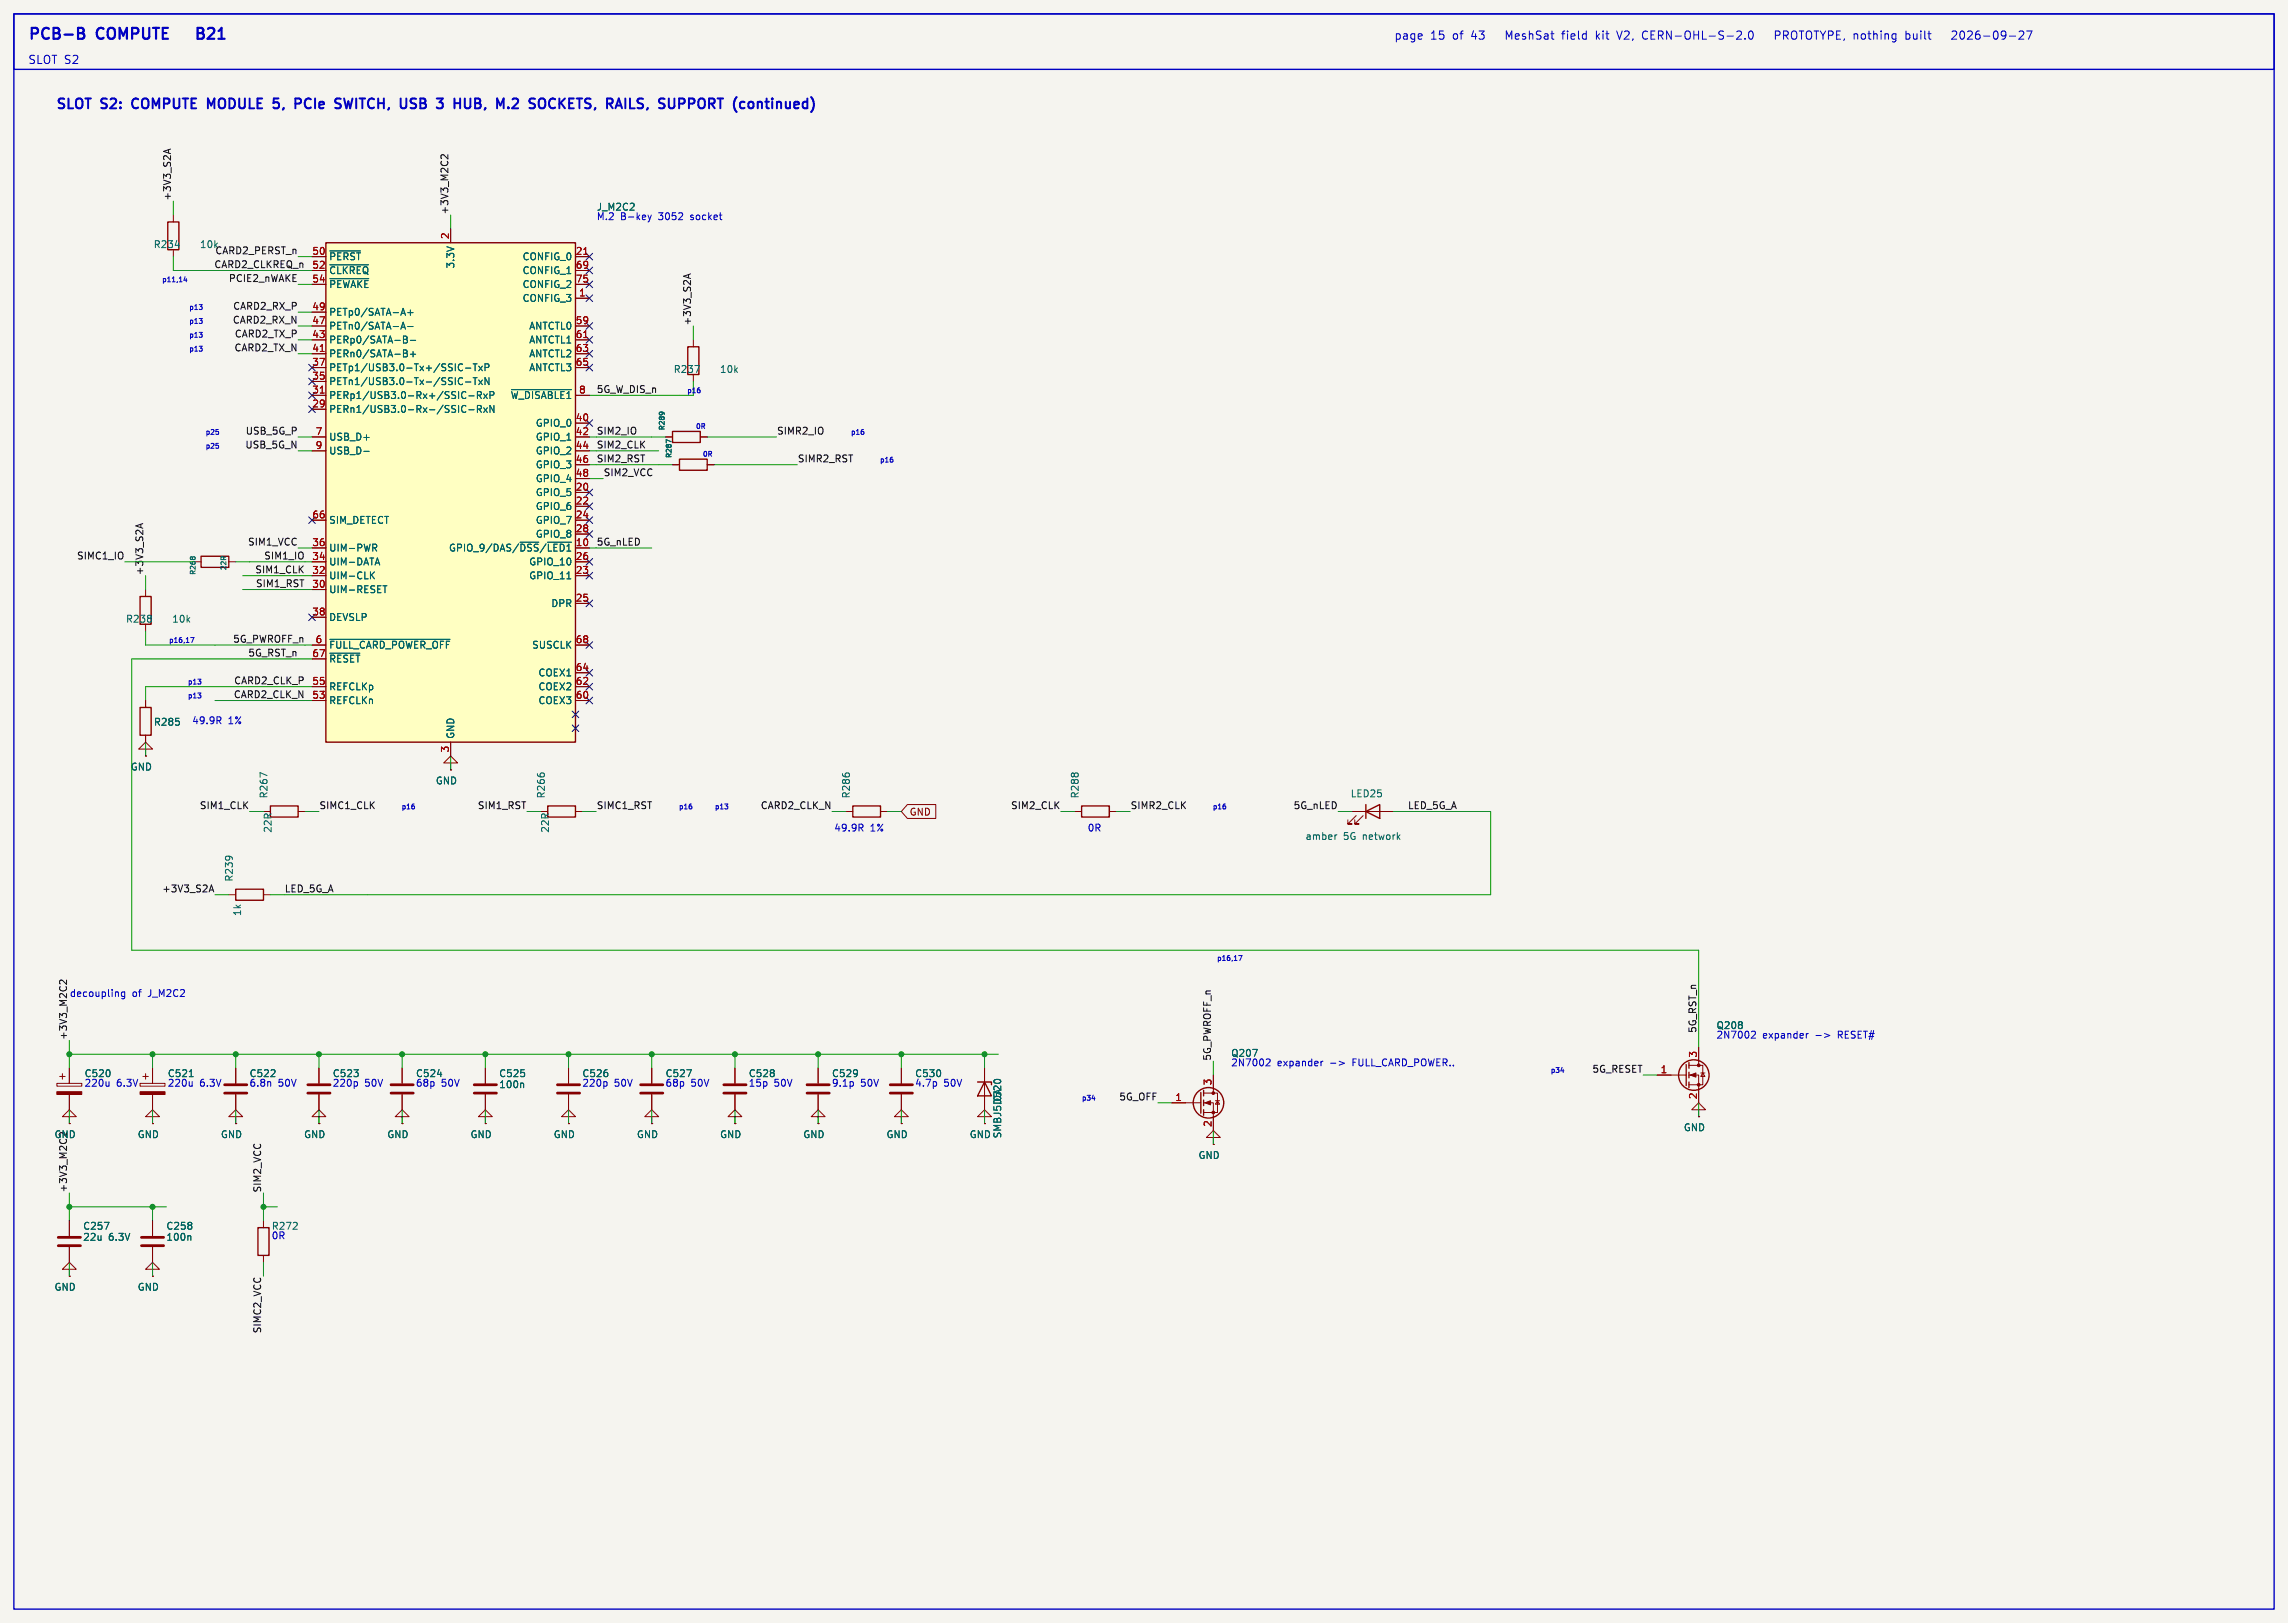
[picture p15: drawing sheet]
<svg xmlns="http://www.w3.org/2000/svg" width="419mm" height="297mm" viewBox="0 0 419 297" stroke-linecap="round" stroke-linejoin="round" font-family="sans-serif">
<defs><g id="words">
<g font-size="2.8" fill="#0000c2">
<text x="5.1" y="7.4">PCB-B</text>
<text x="17.9" y="7.4">COMPUTE</text>
<text x="38.7" y="7.4">B21</text>
</g>
<g font-size="2.5" fill="#0000c2">
<text x="10.2" y="20.1">SLOT</text>
<text x="18.7" y="20.1">S2:</text>
<text x="25.1" y="20.1">COMPUTE</text>
<text x="39.6" y="20.1">MODULE</text>
<text x="52.4" y="20.1">5,</text>
<text x="57" y="20.1">PCIe</text>
<text x="65.1" y="20.1">SWITCH,</text>
<text x="77.8" y="20.1">USB</text>
<text x="85.3" y="20.1">3</text>
<text x="89.1" y="20.1">HUB,</text>
<text x="97.6" y="20.1">M.2</text>
<text x="104.3" y="20.1">SOCKETS,</text>
<text x="119.2" y="20.1">RAILS,</text>
<text x="129.5" y="20.1">SUPPORT</text>
<text x="143.8" y="20.1">(continued)</text>
</g>
<g font-size="2.1" fill="#0000c2">
<text x="5.1" y="11.8">SLOT S2</text>
<text x="255.3" y="7.4">page</text>
<text x="262" y="7.4">15</text>
<text x="266.1" y="7.4">of</text>
<text x="269.6" y="7.4">43</text>
<text x="276.4" y="7.4">MeshSat</text>
<text x="286.9" y="7.4">field</text>
<text x="293.2" y="7.4">kit</text>
<text x="297.3" y="7.4">V2,</text>
<text x="302" y="7.4">CERN-OHL-S-2.0</text>
<text x="326.8" y="7.4">PROTOTYPE, nothing</text>
<text x="351" y="7.4">built</text>
<text x="360" y="7.4">2026-09-27</text>
</g>
<g font-size="1.8" fill="#0f0f0f">
<text x="31.4" y="36.8" transform="rotate(-90 31.4 36.8)">+3V3_S2A</text>
<text x="82.2" y="39.4" transform="rotate(-90 82.2 39.4)">+3V3_M2C2</text>
<text x="36.5" y="45.6">10k</text>
<text x="39.3" y="46.6">CARD2_PERST_n</text>
<text x="39.2" y="49.2">CARD2_CLKREQ_n</text>
<text x="41.8" y="51.7">PCIE2_nWAKE</text>
<text x="42.6" y="59.3">CARD2_RX_N</text>
<text x="42.6" y="56.8">CARD2_RX_P</text>
<text x="126.7" y="59.7" transform="rotate(-90 126.7 59.7)">+3V3_S2A</text>
<text x="42.9" y="64.4">CARD2_TX_N</text>
<text x="42.9" y="61.9">CARD2_TX_P</text>
<text x="109.2" y="72">5G_W_DIS_n</text>
<text x="44.9" y="82.2">USB_5G_N</text>
<text x="44.9" y="79.7">USB_5G_P</text>
<text x="109.2" y="79.7">SIM2_IO</text>
<text x="109.2" y="82.2">SIM2_CLK</text>
<text x="142.2" y="79.7">SIMR2_IO</text>
<text x="109.2" y="84.7">SIM2_RST</text>
<text x="110.5" y="87.3">SIM2_VCC</text>
<text x="146" y="84.7">SIMR2_RST</text>
<text x="45.3" y="100">SIM1_VCC</text>
<text x="109.2" y="100">5G_nLED</text>
<text x="14" y="102.5">SIMC1_IO</text>
<text x="26.3" y="105.4" transform="rotate(-90 26.3 105.4)">+3V3_S2A</text>
<text x="46.7" y="105.1">SIM1_CLK</text>
<text x="46.8" y="107.6">SIM1_RST</text>
<text x="48.3" y="102.5">SIM1_IO</text>
<text x="42.6" y="117.8">5G_PWROFF_n</text>
<text x="42.8" y="125.4">CARD2_CLK_P</text>
<text x="45.4" y="120.3">5G_RST_n</text>
<text x="42.7" y="127.9">CARD2_CLK_N</text>
<text x="36.5" y="148.2">SIM1_CLK</text>
<text x="58.4" y="148.2">SIMC1_CLK</text>
<text x="87.4" y="148.2">SIM1_RST</text>
<text x="109.2" y="148.2">SIMC1_RST</text>
<text x="139.3" y="148.2">CARD2_CLK_N</text>
<text x="185.1" y="148.2">SIM2_CLK</text>
<text x="207" y="148.2">SIMR2_CLK</text>
<text x="236.9" y="148.2">5G_nLED</text>
<text x="257.8" y="148.2">LED_5G_A</text>
<text x="29.6" y="163.5">+3V3_S2A</text>
<text x="52.1" y="163.5">LED_5G_A</text>
<text x="12.4" y="190.5" transform="rotate(-90 12.4 190.5)">+3V3_M2C2</text>
<text x="310.8" y="189.2" transform="rotate(-90 310.8 189.2)">5G_RST_n</text>
<text x="221.9" y="194.3" transform="rotate(-90 221.9 194.3)">5G_PWROFF_n</text>
<text x="291.6" y="196.5">5G_RESET</text>
<text x="204.9" y="201.6">5G_OFF</text>
<text x="12.4" y="218.4" transform="rotate(-90 12.4 218.4)">+3V3_M2C2</text>
<text x="47.9" y="218.4" transform="rotate(-90 47.9 218.4)">SIM2_VCC</text>
<text x="47.9" y="244.2" transform="rotate(-90 47.9 244.2)">SIMC2_VCC</text>
</g>
<g font-size="1.8" fill="#006464">
<text x="109.2" y="40.4">M.2</text>
<text x="109.2" y="38.8">J_M2C2</text>
<text x="28.1" y="45.6">R234</text>
<text x="60.2" y="47.9">~{PERST}</text>
<text x="95.6" y="47.9">CONFIG_0</text>
<text x="60.2" y="50.4">~{CLKREQ}</text>
<text x="60.2" y="52.9">~{PEWAKE}</text>
<text x="83.4" y="49.3" transform="rotate(-90 83.4 49.3)">3.3V</text>
<text x="95.6" y="50.4">CONFIG_1</text>
<text x="95.6" y="52.9">CONFIG_2</text>
<text x="60.2" y="58">PETp0/SATA-A+</text>
<text x="95.6" y="55.5">CONFIG_3</text>
<text x="60.2" y="60.6">PETn0/SATA-A-</text>
<text x="60.2" y="63.1">PERp0/SATA-B-</text>
<text x="60.2" y="65.6">PERn0/SATA-B+</text>
<text x="96.8" y="60.6">ANTCTL0</text>
<text x="96.8" y="63.1">ANTCTL1</text>
<text x="96.8" y="65.6">ANTCTL2</text>
<text x="60.2" y="68.2">PETp1/USB3.0-Tx+/SSIC-TxP</text>
<text x="60.2" y="70.7">PETn1/USB3.0-Tx-/SSIC-TxN</text>
<text x="96.8" y="68.2">ANTCTL3</text>
<text x="123.3" y="68.5">R237</text>
<text x="131.8" y="68.5">10k</text>
<text x="60.2" y="73.3">PERp1/USB3.0-Rx+/SSIC-RxP</text>
<text x="60.2" y="75.8">PERn1/USB3.0-Rx-/SSIC-RxN</text>
<text x="93.5" y="73.3">~{W_DISABLE1}</text>
<text x="60.2" y="80.9">USB_D+</text>
<text x="60.2" y="83.4">USB_D-</text>
<text x="98" y="78.3">GPIO_0</text>
<text x="98" y="80.9">GPIO_1</text>
<text x="98" y="83.4">GPIO_2</text>
<text x="98" y="86">GPIO_3</text>
<text x="98" y="88.5">GPIO_4</text>
<text x="98" y="91">GPIO_5</text>
<text x="98" y="93.6">GPIO_6</text>
<text x="60.2" y="96.1">SIM_DETECT</text>
<text x="60.2" y="101.2">UIM-PWR</text>
<text x="82.1" y="101.2">GPIO_9/DAS/~{DSS}/~{LED1}</text>
<text x="98" y="96.1">GPIO_7</text>
<text x="98" y="98.7">GPIO_8</text>
<text x="60.2" y="103.7">UIM-DATA</text>
<text x="60.2" y="106.3">UIM-CLK</text>
<text x="96.8" y="103.7">GPIO_10</text>
<text x="96.8" y="106.3">GPIO_11</text>
<text x="60.2" y="108.8">UIM-RESET</text>
<text x="60.2" y="113.9">DEVSLP</text>
<text x="100.9" y="111.4">DPR</text>
<text x="23" y="114.2">R238</text>
<text x="31.4" y="114.2">10k</text>
<text x="60.2" y="119">~{FULL_CARD_POWER_OFF}</text>
<text x="97.4" y="119">SUSCLK</text>
<text x="60.2" y="121.5">~{RESET}</text>
<text x="98.5" y="124.1">COEX1</text>
<text x="60.2" y="126.6">REFCLKp</text>
<text x="60.2" y="129.1">REFCLKn</text>
<text x="98.5" y="126.6">COEX2</text>
<text x="98.5" y="129.1">COEX3</text>
<text x="28.1" y="133.1">R285</text>
<text x="83.4" y="135.4" transform="rotate(-90 83.4 135.4)">GND</text>
<text x="23.9" y="141.3">GND</text>
<text x="79.7" y="143.8">GND</text>
<text x="49.2" y="146.3" transform="rotate(-90 49.2 146.3)">R267</text>
<text x="100" y="146.3" transform="rotate(-90 100 146.3)">R266</text>
<text x="155.9" y="146.3" transform="rotate(-90 155.9 146.3)">R286</text>
<text x="197.8" y="146.3" transform="rotate(-90 197.8 146.3)">R288</text>
<text x="247.3" y="146.2">LED25</text>
<text x="49.9" y="152.6" transform="rotate(-90 49.9 152.6)">22R</text>
<text x="100.7" y="152.6" transform="rotate(-90 100.7 152.6)">22R</text>
<text x="239" y="154">amber</text>
<text x="246.1" y="154">5G</text>
<text x="249.7" y="154">network</text>
<text x="42.8" y="161.5" transform="rotate(-90 42.8 161.5)">R239</text>
<text x="44.3" y="167.8" transform="rotate(-90 44.3 167.8)">1k</text>
<text x="314.3" y="188.6">Q208</text>
<text x="15.4" y="197.4">C520</text>
<text x="30.6" y="197.4">C521</text>
<text x="45.6" y="197.4">C522</text>
<text x="60.9" y="197.4">C523</text>
<text x="76.1" y="197.4">C524</text>
<text x="91.3" y="197.4">C525</text>
<text x="106.6" y="197.4">C526</text>
<text x="121.8" y="197.4">C527</text>
<text x="137.1" y="197.4">C528</text>
<text x="152.3" y="197.4">C529</text>
<text x="167.5" y="197.4">C530</text>
<text x="225.4" y="193.7">Q207</text>
<text x="91.3" y="199.4">100n</text>
<text x="183.6" y="202.4" transform="rotate(-90 183.6 202.4)">D520</text>
<text x="9.9" y="208.6">GND</text>
<text x="25.1" y="208.6">GND</text>
<text x="40.4" y="208.6">GND</text>
<text x="55.6" y="208.6">GND</text>
<text x="70.8" y="208.6">GND</text>
<text x="86.1" y="208.6">GND</text>
<text x="101.3" y="208.6">GND</text>
<text x="116.6" y="208.6">GND</text>
<text x="131.8" y="208.6">GND</text>
<text x="147" y="208.6">GND</text>
<text x="162.3" y="208.6">GND</text>
<text x="177.5" y="208.6">GND</text>
<text x="183.6" y="208.5" transform="rotate(-90 183.6 208.5)">SMBJ5.0A</text>
<text x="308.3" y="207.3">GND</text>
<text x="219.4" y="212.4">GND</text>
<text x="15.1" y="225.4">C257</text>
<text x="15.1" y="227.4">22u</text>
<text x="19.9" y="227.4">6.3V</text>
<text x="30.4" y="225.4">C258</text>
<text x="30.4" y="227.4">100n</text>
<text x="49.7" y="225.4">R272</text>
<text x="9.9" y="236.5">GND</text>
<text x="25.1" y="236.5">GND</text>
</g>
<g font-size="1.8" fill="#0000c2">
<text x="113.7" y="40.4">B-key</text>
<text x="120.8" y="40.4">3052</text>
<text x="126.8" y="40.4">socket</text>
<text x="35.1" y="132.7">49.9R</text>
<text x="41.8" y="132.7">1%</text>
<text x="152.7" y="152.3">49.9R</text>
<text x="159.4" y="152.3">1%</text>
<text x="199.1" y="152.3">0R</text>
<text x="12.7" y="182.6">decoupling</text>
<text x="24.2" y="182.6">of</text>
<text x="27.3" y="182.6">J_M2C2</text>
<text x="314.3" y="190.3">2N7002</text>
<text x="322.9" y="190.3">expander</text>
<text x="336.9" y="190.3">RESET#</text>
<text x="225.4" y="195.3">2N7002</text>
<text x="234" y="195.3">expander</text>
<text x="248" y="195.3">FULL_CARD_POWER..</text>
<text x="15.4" y="199.1">220u</text>
<text x="21.3" y="199.1">6.3V</text>
<text x="30.6" y="199.1">220u</text>
<text x="36.6" y="199.1">6.3V</text>
<text x="45.6" y="199.1">6.8n</text>
<text x="51" y="199.1">50V</text>
<text x="60.8" y="199.1">220p</text>
<text x="66.8" y="199.1">50V</text>
<text x="76.1" y="199.1">68p</text>
<text x="80.8" y="199.1">50V</text>
<text x="106.6" y="199.1">220p</text>
<text x="112.5" y="199.1">50V</text>
<text x="121.8" y="199.1">68p</text>
<text x="126.5" y="199.1">50V</text>
<text x="137" y="199.1">15p</text>
<text x="141.8" y="199.1">50V</text>
<text x="152.3" y="199.1">9.1p</text>
<text x="157.6" y="199.1">50V</text>
<text x="167.5" y="199.1">4.7p</text>
<text x="172.9" y="199.1">50V</text>
<text x="49.7" y="227">0R</text>
</g>
<g font-size="1.8" fill="#a90000">
<text x="57.1" y="46.7">50</text>
<text x="82.3" y="43.9" transform="rotate(-90 82.3 43.9)">2</text>
<text x="105.4" y="46.7">21</text>
<text x="57.1" y="49.3">52</text>
<text x="57.1" y="51.8">54</text>
<text x="105.4" y="49.3">69</text>
<text x="105.4" y="51.8">75</text>
<text x="57.1" y="56.9">49</text>
<text x="57.1" y="59.4">47</text>
<text x="105.4" y="59.4">59</text>
<text x="106" y="54.4">1</text>
<text x="57.1" y="62">43</text>
<text x="57.1" y="64.5">41</text>
<text x="105.4" y="62">61</text>
<text x="105.4" y="64.5">63</text>
<text x="57.1" y="67.1">37</text>
<text x="57.1" y="69.6">35</text>
<text x="105.4" y="67.1">65</text>
<text x="57.1" y="72.1">31</text>
<text x="57.1" y="74.7">29</text>
<text x="105.4" y="77.2">40</text>
<text x="106" y="72.1">8</text>
<text x="57.7" y="79.8">7</text>
<text x="57.7" y="82.3">9</text>
<text x="105.4" y="79.8">42</text>
<text x="105.4" y="82.3">44</text>
<text x="105.4" y="84.8">46</text>
<text x="105.4" y="87.4">48</text>
<text x="105.4" y="89.9">20</text>
<text x="57.1" y="95">66</text>
<text x="105.4" y="92.5">22</text>
<text x="105.4" y="95">24</text>
<text x="57.1" y="100.1">36</text>
<text x="105.4" y="97.5">28</text>
<text x="105.4" y="100.1">10</text>
<text x="57.1" y="102.6">34</text>
<text x="57.1" y="105.2">32</text>
<text x="57.1" y="107.7">30</text>
<text x="105.4" y="102.6">26</text>
<text x="105.4" y="105.2">23</text>
<text x="57.1" y="112.8">38</text>
<text x="105.4" y="110.2">25</text>
<text x="57.7" y="117.9">6</text>
<text x="105.4" y="117.9">68</text>
<text x="57.1" y="120.4">67</text>
<text x="57.1" y="125.5">55</text>
<text x="105.4" y="122.9">64</text>
<text x="105.4" y="125.5">62</text>
<text x="57.1" y="128">53</text>
<text x="105.4" y="128">60</text>
<text x="82.3" y="137.9" transform="rotate(-90 82.3 137.9)">3</text>
<text x="304.1" y="196.6">1</text>
<text x="310.9" y="193.7" transform="rotate(-90 310.9 193.7)">3</text>
<text x="215.2" y="201.7">1</text>
<text x="222" y="198.8" transform="rotate(-90 222 198.8)">3</text>
<text x="310.9" y="201.4" transform="rotate(-90 310.9 201.4)">2</text>
<text x="222" y="206.4" transform="rotate(-90 222 206.4)">2</text>
</g>
<text font-size="1.8" fill="#840000" x="166.5" y="149.5">GND</text>
<g font-size="1.3" fill="#0000c2">
<text x="29.6" y="51.7">p11,14</text>
<text x="34.6" y="56.8">p13</text>
<text x="34.6" y="59.3">p13</text>
<text x="34.6" y="61.9">p13</text>
<text x="34.6" y="64.4">p13</text>
<text x="125.8" y="72">p16</text>
<text x="37.6" y="79.7">p25</text>
<text x="37.6" y="82.2">p25</text>
<text x="127.4" y="78.6">0R</text>
<text x="128.7" y="83.7">0R</text>
<text x="155.8" y="79.7">p16</text>
<text x="161.1" y="84.7">p16</text>
<text x="30.9" y="117.8">p16,17</text>
<text x="34.3" y="125.4">p13</text>
<text x="34.3" y="127.9">p13</text>
<text x="73.5" y="148.2">p16</text>
<text x="124.3" y="148.2">p16</text>
<text x="130.9" y="148.2">p13</text>
<text x="222.1" y="148.2">p16</text>
<text x="222.8" y="176">p16,17</text>
<text x="284" y="196.5">p34</text>
<text x="198.1" y="201.6">p34</text>
</g>
<g font-size="1.3" fill="#006464">
<text x="121.9" y="78.9" transform="rotate(-90 121.9 78.9)">R289</text>
<text x="123.2" y="84" transform="rotate(-90 123.2 84)">R287</text>
<text x="36" y="105.4" transform="rotate(-90 36 105.4)">R268</text>
<text x="41.6" y="104.5" transform="rotate(-90 41.6 104.5)">22R</text>
</g>
</g></defs>
<path d="M-.1 -.1h419.2v297.3h-419.2z" fill="#f5f4ef" stroke="#f5f4ef" stroke-width=".18"/>
<g fill="none" stroke="#840000" stroke-width=".18">
<path d="M31.7 39.4v1.2M31.7 45.7v1.3M127 62.2v1.3M127 68.6v1.3M26.7 108v1.2M26.7 114.3v1.3M26.7 128.3v1.2M26.7 134.6v1.3M196.8 148.6h1.3M203.2 148.6h1.3M247.6 148.6h7.7M248.4 149.4l-1.5 1.5h.7h-.7v-.8"/>
<path d="M249.7 149.4l-1.5 1.5h.7h-.7v-.8M10.4 198.4h4.6v.5h-4.6zM10.9 197.1h1M11.4 196.6v1M12.7 195.6v2.8M25.7 198.4h4.5v.5h-4.5zM26.2 197.1h1M26.7 196.6v1M27.9 195.6v2.8M43.2 195.6v2.8M58.4 195.6v2.8M73.7 195.6v2.8"/>
<path d="M88.9 195.6v2.8M104.1 195.6v2.8M119.4 195.6v2.8M180.3 195.6v7.6M222.2 196.9v3.3M303.5 196.9h5.4M309.4 195.1h2.5v3.5h-2.5M309.4 196.9h1.7v5M311.1 191.8v3.3M311.5 196.5h.8M311.9 196.5l.4 .6h-.8zM12.7 204.5h1.3l-1.3-1.3-1.3 1.3h1.3v1.2"/>
<path d="M12.7 205.7h.1M12.7 200.4v2.8M27.9 204.5h1.3l-1.3-1.3-1.2 1.3h1.2v1.2M27.9 205.7h.1M27.9 200.4v2.8M43.2 204.5h1.2l-1.2-1.3-1.3 1.3h1.3v1.2M43.2 205.7h.1M43.2 200.4v2.8M58.4 204.5h1.3l-1.3-1.3-1.3 1.3h1.3v1.2M58.4 205.7h.1M58.4 200.4v2.8M73.7 204.5h1.2l-1.2-1.3-1.3 1.3h1.3v1.2"/>
<path d="M73.7 205.7h.1M73.7 200.4v2.8M88.9 204.5h1.3l-1.3-1.3-1.3 1.3h1.3v1.2M88.9 205.7h.1M88.9 200.4v2.8M104.1 204.5h1.3l-1.3-1.3-1.2 1.3h1.2v1.2M104.1 205.7h.1M104.1 200.4v2.8M119.4 204.5h1.2l-1.2-1.3-1.3 1.3h1.3v1.2M119.4 205.7h.1M119.4 200.4v2.8M180.3 204.5h1.3l-1.3-1.3-1.2 1.3h1.2v1.2"/>
<path d="M180.3 205.7h.1M214.6 201.9h5.4M220.5 200.2h2.5v3.5h-2.5M220.5 201.9h1.7v5.1M222.2 208.3h1.3l-1.3-1.3-1.2 1.3h1.2v1.3M222.2 209.6h.1M222.6 201.5h.8M223 201.5l.4 .7h-.8zM311.1 203.2h1.3l-1.3-1.3-1.2 1.3h1.2v1.3M311.1 204.5h.1M12.7 232.4h1.3l-1.3-1.3-1.3 1.3h1.3v1.3M12.7 233.7h.1"/>
<path d="M12.7 223.5v2.8M12.7 228.3v2.8M27.9 232.4h1.3l-1.3-1.3-1.2 1.3h1.2v1.3M27.9 233.7h.1M27.9 223.5v2.8M27.9 228.3v2.8M48.3 223.5v1.3M48.3 229.9v1.2"/>
</g>
<g fill="none" stroke="#840000" stroke-width=".25">
<path d="M30.7 40.6h2.1v5.1h-2.1zM126 63.5h2v5.1h-2zM25.7 109.2h2v5.1h-2zM25.7 129.5h2v5.1h-2zM198.1 147.6h5.1v2h-5.1zM250.2 148.6l2.5-1.3v2.6zM250.2 147.3v2.6M179.1 198.1h2.5v.5M180.3 198.1l1.3 2.6h-2.5zM220.5 199.6v1.1M308.9 194.9v3.9M309.4 194.6v1"/>
<path d="M309.4 196.3v1.1M309.4 198.1v1M220 200v3.8M220.5 201.4v1M220.5 203.2v1M47.2 224.8h2.1v5.1h-2.1z"/>
<circle cx="310.3" cy="196.8" r="2.79"/>
<circle cx="221.4" cy="201.9" r="2.79"/>
</g>
<path d="M32.1 44.9h.8M127.3 66.9h.8l-.5 1.3M244.9 152.9h-.3M34.7 197.1h.7M80.1 196.7h.8M95.7 198.3l.2 .2v.7M125.8 195.9h.8l-.5 1.2M19.1 223.8h.9l-.6 1.3M34.8 226.3l.2 .1v.7" fill="none" stroke="#006464" stroke-width=".18"/>
<g fill="#840000" stroke="#840000" stroke-width=".18">
<path d="M220.7 201.9l1-.4v.8z"/>
<path d="M309.6 196.9l1-.4v.7z"/>
<path d="M25.7 199.9h4.5v.5h-4.5z"/>
<path d="M10.4 199.9h4.6v.5h-4.6z"/>
<circle cx="222.2" cy="200.2" r=".25"/>
<circle cx="222.2" cy="203.7" r=".25"/>
<circle cx="311.1" cy="195.1" r=".25"/>
<circle cx="311.1" cy="198.6" r=".25"/>
</g>
<g fill="none" stroke="#840000" stroke-width=".51">
<path d="M41.1 198.6h4.1M56.4 198.6h4.1M71.6 198.6h4.1M86.9 198.6h4M102.1 198.6h4.1M117.3 198.6h4.1M41.1 200.2h4.1M56.4 200.2h4.1M71.6 200.2h4.1M86.9 200.2h4M102.1 200.2h4.1M117.3 200.2h4.1"/>
<path d="M10.7 226.6h4M10.7 228.1h4M25.9 226.6h4.1M25.9 228.1h4.1"/>
</g>
<path d="M59.7 44.5h45.7v91.4h-45.7z" fill="#ffffc2"/>
<path d="M59.7 44.5h45.7v91.4h-45.7zM123.2 79h5.1v2h-5.1zM124.5 84.1h5v2h-5zM36.8 101.9h5.1v2h-5.1zM49.5 147.6h5.1v2h-5.1zM100.3 147.6h5.1v2h-5.1zM156.2 147.6h5.1v2h-5.1zM43.2 162.8h5.1v2h-5.1z" fill="none" stroke="#840000" stroke-width=".25"/>
<g fill="none" stroke="#840000" stroke-width=".18">
<path d="M57.1 47h2.6M57.1 49.5h2.6M57.1 52.1h2.6M57.1 57.2h2.6M57.1 59.7h2.6M82.5 41.9v2.6M105.4 47h2.5M105.4 49.5h2.5M105.4 52.1h2.5M105.4 59.7h2.5M105.4 54.6h2.5M57.1 62.2h2.6"/>
<path d="M57.1 64.8h2.6M57.1 67.3h2.6M57.1 69.9h2.6M57.1 72.4h2.6M57.1 74.9h2.6M105.4 62.2h2.5M105.4 64.8h2.5M105.4 67.3h2.5M105.4 72.4h2.5M105.4 77.5h2.5M57.1 80h2.6M57.1 82.6h2.6"/>
<path d="M57.1 95.3h2.6M105.4 80h2.5M105.4 82.6h2.5M105.4 95.3h2.5M105.4 85.1h2.5M105.4 87.6h2.5M105.4 90.2h2.5M105.4 92.7h2.5M105.4 97.8h2.5M121.9 80h1.3M123.2 85.1h1.3M128.3 80h1.2"/>
<path d="M129.5 85.1h1.3M35.6 102.9h1.2M41.9 102.9h1.3M57.1 100.3h2.6M57.1 102.9h2.6M57.1 105.4h2.6M57.1 108h2.6M57.1 113h2.6M57.1 118.1h2.6M105.4 100.3h2.5M105.4 102.9h2.5M105.4 105.4h2.5"/>
<path d="M105.4 118.1h2.5M105.4 110.5h2.5M26.7 137.2h1.2l-1.2-1.3-1.3 1.3h1.3v1.2M26.7 138.4h.1M26.7 128.3v1.2M26.7 134.6v1.3M57.1 120.7h2.6M57.1 125.7h2.6M57.1 128.3h2.6M82.5 139.7h1.3l-1.3-1.3-1.2 1.3h1.2v1.3M82.5 135.9v2.5M105.4 125.7h2.5"/>
<path d="M105.4 128.3h2.5M105.4 123.2h2.5M48.3 148.6h1.2M54.6 148.6h1.3M82.5 141h.1M99.1 148.6h1.2M105.4 148.6h1.3M154.9 148.6h1.3M161.3 148.6h1.3M166.2 147.3h5.2v2.6h-5.2l-1.1-1.3zM41.9 163.8h1.3M48.3 163.8h1.2"/>
<path d="M12.7 195.6v2.8M27.9 195.6v2.8M43.2 195.6v2.8M58.4 195.6v2.8M73.7 195.6v2.8M88.9 195.6v2.8M104.1 195.6v2.8M119.4 195.6v2.8M134.6 195.6v2.8M149.9 195.6v2.8M165.1 195.6v2.8M180.3 195.6v2.5"/>
<path d="M222.2 196.9v2.5M303.5 196.9h2.6M311.1 191.8v2.5M311.1 199.4v2.5M12.7 205.7h.1M12.7 200.4v2.8M27.9 205.7h.1M27.9 200.4v2.8M43.2 205.7h.1M43.2 200.4v2.8M58.4 205.7h.1M58.4 200.4v2.8"/>
<path d="M73.7 205.7h.1M73.7 200.4v2.8M88.9 205.7h.1M88.9 200.4v2.8M104.1 205.7h.1M104.1 200.4v2.8M119.4 205.7h.1M119.4 200.4v2.8M134.6 204.5h1.3l-1.3-1.3-1.3 1.3h1.3v1.2M134.6 205.7h.1M134.6 200.4v2.8M149.9 204.5h1.2l-1.2-1.3-1.3 1.3h1.3v1.2"/>
<path d="M149.9 205.7h.1M149.9 200.4v2.8M165.1 204.5h1.3l-1.3-1.3-1.3 1.3h1.3v1.2M165.1 205.7h.1M165.1 200.4v2.8M180.3 205.7h.1M180.3 200.7v2.5M214.6 201.9h2.6M222.2 209.6h.1M222.2 204.5v2.5M311.1 204.5h.1M12.7 233.7h.1"/>
<path d="M12.7 223.5v2.8M12.7 228.3v2.8M27.9 233.7h.1M27.9 223.5v2.8M27.9 228.3v2.8"/>
</g>
<g fill="none" stroke="#006464" stroke-width=".18">
<path d="M60.4 45.9h5.6M60.4 48.5h7.1M60.4 51h7.1M73.5 57.4h.6M73.5 59.9h.6M73.8 56.5l.5 1.2M74.7 57.2h1M74.7 59.8h1M75.2 56.8v.9M73.4 60.3l.4-1.3 .5 1.3M73.9 61.5h.4l.3 .3-.3 .3 .3 .2v.3l-.2 .2h-.5zM73.9 64.1l.6 .1 .1 .2-.3 .3"/>
<path d="M73.9 62.1h.4M73.9 64.7h.4M74.3 64.7l.3 .2v.3l-.7 .1M75.2 62.3h.9M75.2 64.9h.9M75.7 64.4v.9M84.2 69.2h.3l.2 .1M84.7 66.7h.1M84.7 67.8h.1M84.7 70.3l-.2 .1h-.3M84.8 74.3l.3-.1 .2 .2M85.1 71.7l.2 .1"/>
<path d="M85.3 67.4h.9M85.3 69.9h.9M85.3 72.8l-.2 .2M85.3 75.4l-.2 .1-.3-.1M85.9 72.5h.9M85.9 75h.9M86.7 66.6h.7M86.7 69.2h.7M87 66.6v1.3M87 69.2v1.2M87.5 72.4l.6-.1 .1-.2-.1-.3-.6-.1v1.3M87.5 74.9l.6-.1 .1-.1-.1-.3-.6-.2v1.3"/>
<path d="M87.7 67l.7 .9M87.7 69.6l.7 .8M87.8 72.4l.4 .6M87.8 74.9l.4 .6M88.4 67l-.7 .9M88.4 69.6l-.7 .8M88.6 72.1l.7 .9M88.6 74.7l.7 .8M88.8 67.3l.6-.1 .2-.2-.1-.3-.7-.1v1.3M89.3 72.1l-.7 .9M89.3 74.7l-.7 .8M89.6 69.2v1.2l-.8-1.2v1.2"/>
<path d="M89.8 72.4l.6-.1 .1-.2-.1-.3-.6-.1v1.3M90.5 74.2v1.3l-.7-1.3v1.3M93.7 71.3h11M120.8 75.5h.5l.3 .1M121.2 75.5h.1M66.6 82.6h1M68.3 99.6h.5l.2 .3-.1 .3-.6 .1M95.3 99.3h3.4M100.3 99.3h4.4M122.9 80.9l-.9-.4v.6M34.9 102h.3M35.3 102h.4"/>
<path d="M60.4 117.1h22M60.4 119.6h5.5M68 105.3l.6 .7M68.6 100.3l.4 .6M68.6 104.7l-.7 .7M68.8 103.1h.6M69.1 102.2l.5 1.2M70.2 107.3h.7M103.8 106h.8M48.9 142l-1.3-.5v.8M34.7 197.1h.7M80.1 196.7h.8"/>
<path d="M95.7 198.3l.2 .2v.7M125.8 195.9h.8l-.5 1.2M19.1 223.8h.9l-.6 1.3M34.8 226.3l.2 .1v.7"/>
</g>
<path d="M106.9 46.6h.7M58.7 64.4h.7M58.7 72h.7M106.9 61.8h.7" fill="none" stroke="#a90000" stroke-width=".18"/>
<path d="M132.6 198.6h4.1M147.8 198.6h4.1M163.1 198.6h4M132.6 200.2h4.1M147.8 200.2h4.1M163.1 200.2h4" fill="none" stroke="#840000" stroke-width=".51"/>
<path d="M30.9 27.4v.6M31.2 27.3l-1.2 .4 1.2 .4M82 28.3v.8l-.9-.8-.3 .3v.4M126.1 50.3v.6M126.5 50.2l-1.3 .4 1.3 .4M25.8 96v.6M26.2 95.9l-1.3 .4 1.3 .4M12.2 179.5v.7l-.9-.7-.4 .2 .1 .4M38.3 163.3l.4-1.3 .4 1.3M38.4 163h.6" fill="none" stroke="#0f0f0f" stroke-width=".18"/>
<g fill="none" stroke="#009600" stroke-width=".18">
<path d="M31.7 36.8v2.6M82.5 39.4v2.5M31.7 47v2.5h25.4M54.6 47h2.5M54.6 52.1h2.5M54.6 57.2h2.5M54.6 59.7h2.5M127 59.7v2.5M54.6 64.8h2.5M54.6 62.2h2.5M127 69.9v2.5h-19.1M54.6 80h2.5"/>
<path d="M54.6 82.6h2.5M107.9 80h14M107.9 82.6h12.7M107.9 85.1h15.3M107.9 87.6h2.6M129.5 80h12.7M130.8 85.1h15.2M22.9 102.9h12.7M26.7 115.6v2.5h30.4M26.7 105.4v2.6M43.2 102.9h13.9M44.4 105.4h12.7"/>
<path d="M44.4 108h12.7M54.6 100.3h2.5M107.9 100.3h11.5M26.7 135.9v2.5M39.4 128.3h17.7M57.1 120.7h-33v53.3h287v17.8M57.1 125.7h-30.4v2.6M82.5 138.4v2.6M45.7 148.6h2.6M55.9 148.6h2.5M96.5 148.6h2.6M106.7 148.6h2.5"/>
<path d="M152.4 148.6h2.5M162.6 148.6h2.5M194.3 148.6h2.5M204.5 148.6h2.5M245.1 148.6h2.5M255.3 148.6h17.7v15.2h-223.5M39.4 163.8h2.5M12.7 193h170.2M12.7 190.5v5.1M27.9 193v2.6M43.2 193v2.6M58.4 193v2.6"/>
<path d="M73.7 193v2.6M88.9 193v2.6M104.1 193v2.6M119.4 193v2.6M134.6 193v2.6M149.9 193v2.6M165.1 193v2.6M180.3 193v2.6M222.2 194.3v2.6M301 196.9h2.5M12.7 203.2v2.5M12.7 218.4v5.1"/>
<path d="M27.9 203.2v2.5M43.2 203.2v2.5M48.3 218.4v5.1M58.4 203.2v2.5M73.7 203.2v2.5M88.9 203.2v2.5M104.1 203.2v2.5M119.4 203.2v2.5M134.6 203.2v2.5M149.9 203.2v2.5M165.1 203.2v2.5M180.3 203.2v2.5"/>
<path d="M212.1 201.9h2.5M222.2 207v2.6M311.1 201.9v2.6M12.7 231.1v2.6M12.7 221h17.8M27.9 221v2.5M27.9 231.1v2.6M48.3 231.1v2.6M48.3 221h2.5"/>
</g>
<g fill="none" stroke="#000084" stroke-width=".18">
<path d="M107.3 59.1l1.3 1.2M107.3 48.9l1.3 1.2M107.3 46.4l1.3 1.2M107.3 51.5l1.3 1.2M107.3 54l1.3 1.2M108.6 59.1l-1.3 1.2M108.6 48.9l-1.3 1.2M108.6 46.4l-1.3 1.2M108.6 51.5l-1.3 1.2M108.6 54l-1.3 1.2M56.5 66.7l1.3 1.2M56.5 69.2l1.3 1.3"/>
<path d="M56.5 71.8l1.3 1.2M56.5 74.3l1.3 1.2M57.8 66.7l-1.3 1.2M57.8 69.2l-1.3 1.3M57.8 71.8l-1.3 1.2M57.8 74.3l-1.3 1.2M107.3 61.6l1.3 1.2M107.3 64.2l1.3 1.2M107.3 66.7l1.3 1.2M107.3 76.9l1.3 1.2M108.6 61.6l-1.3 1.2M108.6 64.2l-1.3 1.2"/>
<path d="M108.6 66.7l-1.3 1.2M108.6 76.9l-1.3 1.2M56.5 94.6l1.3 1.3M57.8 94.6l-1.3 1.3M107.3 97.2l1.3 1.2M107.3 94.6l1.3 1.3M107.3 92.1l1.3 1.2M107.3 89.6l1.3 1.2M108.6 97.2l-1.3 1.2M108.6 94.6l-1.3 1.3M108.6 92.1l-1.3 1.2M108.6 89.6l-1.3 1.2"/>
<path d="M56.5 112.4l1.3 1.2M57.8 112.4l-1.3 1.2M107.3 109.9l1.3 1.2M107.3 117.5l1.3 1.2M107.3 102.3l1.3 1.2M107.3 104.8l1.3 1.2M108.6 109.9l-1.3 1.2M108.6 117.5l-1.3 1.2M108.6 102.3l-1.3 1.2M108.6 104.8l-1.3 1.2M104.8 130.2l1.2 1.2M104.8 132.7l1.2 1.3"/>
<path d="M106 130.2l-1.2 1.2M106 132.7l-1.2 1.3M107.3 122.6l1.3 1.2M107.3 125.1l1.3 1.2M107.3 127.7l1.3 1.2M108.6 122.6l-1.3 1.2M108.6 125.1l-1.3 1.2M108.6 127.7l-1.3 1.2"/>
</g>
<g fill="none" stroke="#0000c2" stroke-width=".18">
<path d="M286.1 6.2h.5M292.4 5.7v1.5M292.6 6.6l.4 .6M293 6.2l-.6 .5M296.1 5.7l.5 1.5M300.9 6.8l.2 .3 .4 .1M301.5 5.7h-.4l-.2 .3M319.6 7v.2M320.4 5.8l.2-.1a.8 .8 0 0 1 .6 .7 .8 .8 0 0 1-.6 .8l-.2-.2-.1-.4zM325.2 6.5l.7-.1 .2-.2-.1-.4-.2-.1h-.6v1.5M349.1 6.2h.5l.2 .3v.4l-.1 .2h-.6M349.1 5.7v1.5"/>
<path d="M357.6 5.8l.5-.1 .2 .1 .1 .3-.9 1.1h.9M359.3 5.7a.94 .94 0 0 0 0 1.5M371.2 5.7h1l-.6 1.5M118.7 39.4l.3 .8M119.3 39.4l-.3 .8M33.9 50.7l-.2 .6h.6M34.1 51v.6M119 40.2l-.3 .5M34.9 116.7h.6l-.4 .9M40 131.9l.5 .6M40.4 131.3l.1 .2-.1 .4M157.7 151.6l.4 .6"/>
<path d="M158 151l.1 .1-.1 .4M226.9 175h.6l-.4 .9M20 198v.9M20 198.8l-.2 .1M22.8 181.6v1l-.2 .3-.3-.1M22.8 181.7l-.3-.1-.3 .3 .2 .5h.4M35.2 198v.9M35.2 198.8l-.2 .1M49.5 198.1l.1 .8M65.2 198l.3 .3v.4l-.3 .2M111 198l.2 .3v.4l-.2 .2M156.3 198.2v.6"/>
<path d="M171.5 198.2v.6M232.1 193.9l.4 .1 .2 .3-.8 .9h.8M242 194.3v.9M242.3 194.3l-.3 .3M243.7 194.7h1M245.3 194.3l1 .4-1 .3M285.9 196.1h.6M321 188.8l.4 .1 .2 .3-.8 .9h.8M330.9 189.2v.9M331.2 189.2l-.3 .3M332.6 189.6h1M334.2 189.2l1 .4-1 .4"/>
<path d="M200 201.2h.6"/>
</g>
<path d="M14.3 5.1l.9 .1a.48 .48 0 0 1 .1 .5 .48 .48 0 0 1-.3 .4M14.3 6.1h.7M15 6.1a.53 .53 0 0 1 .5 .4 .53 .53 0 0 1-.4 .6h-.8M36.2 5.1l.9 .1a.48 .48 0 0 1 .1 .5 .48 .48 0 0 1-.3 .4 .53 .53 0 0 1 .5 .4 .53 .53 0 0 1-.4 .6h-.8zM36.2 6.1h.7" fill="none" stroke="#0000c2" stroke-width=".4"/>
<g fill="none" stroke="#0000c2" stroke-width=".36">
<path d="M24.4 18.3l-.2 .5 .2 .8M38.1 18l.6 1.3 .6-1.3M56.4 18a.97 .97 0 0 0-.6 .9 .97 .97 0 0 0 .6 .9M63 18l.5 1.8 .3-1.3 .3 1.3 .5-1.8M77 18.9h.6M77.6 18h-.6v1.8h.7M83.3 18.9h1M84.3 18v1.8M87 18h.6l.3 .2 .1 .3-.4 .4M87 18.9h.6M87.6 18.9a.48 .48 0 0 1 .5 .4 .48 .48 0 0 1-.4 .5h-.7M102.7 18.8l.8 1"/>
<path d="M103.5 18l-1 1.1M128 19.6a.6 .6 0 0 0 .9 .1M128.9 18.1a.6 .6 0 0 0-.9 .2M142.4 18.7l.4-.1 .3 .3M118.6 20l-.1 .1"/>
</g>
<path d="M2.5 2.5h414.1v292.1h-414.1zM2.5 2.5h414.1v10.2h-414.1z" fill="none" stroke="#0000c2" stroke-width=".25"/>
<g fill="#009600" stroke="#009600" stroke-width=".18">
<circle cx="27.9" cy="193" r=".46"/>
<circle cx="43.2" cy="193" r=".46"/>
<circle cx="88.9" cy="193" r=".46"/>
<circle cx="73.7" cy="193" r=".46"/>
<circle cx="149.9" cy="193" r=".46"/>
<circle cx="180.3" cy="193" r=".46"/>
<circle cx="58.4" cy="193" r=".46"/>
<circle cx="119.4" cy="193" r=".46"/>
<circle cx="48.3" cy="221" r=".46"/>
<circle cx="104.1" cy="193" r=".46"/>
<circle cx="12.7" cy="193" r=".46"/>
<circle cx="12.7" cy="221" r=".46"/>
<circle cx="27.9" cy="221" r=".46"/>
<circle cx="165.1" cy="193" r=".46"/>
<circle cx="134.6" cy="193" r=".46"/>
</g>
<use href="#words"/>
</svg>
